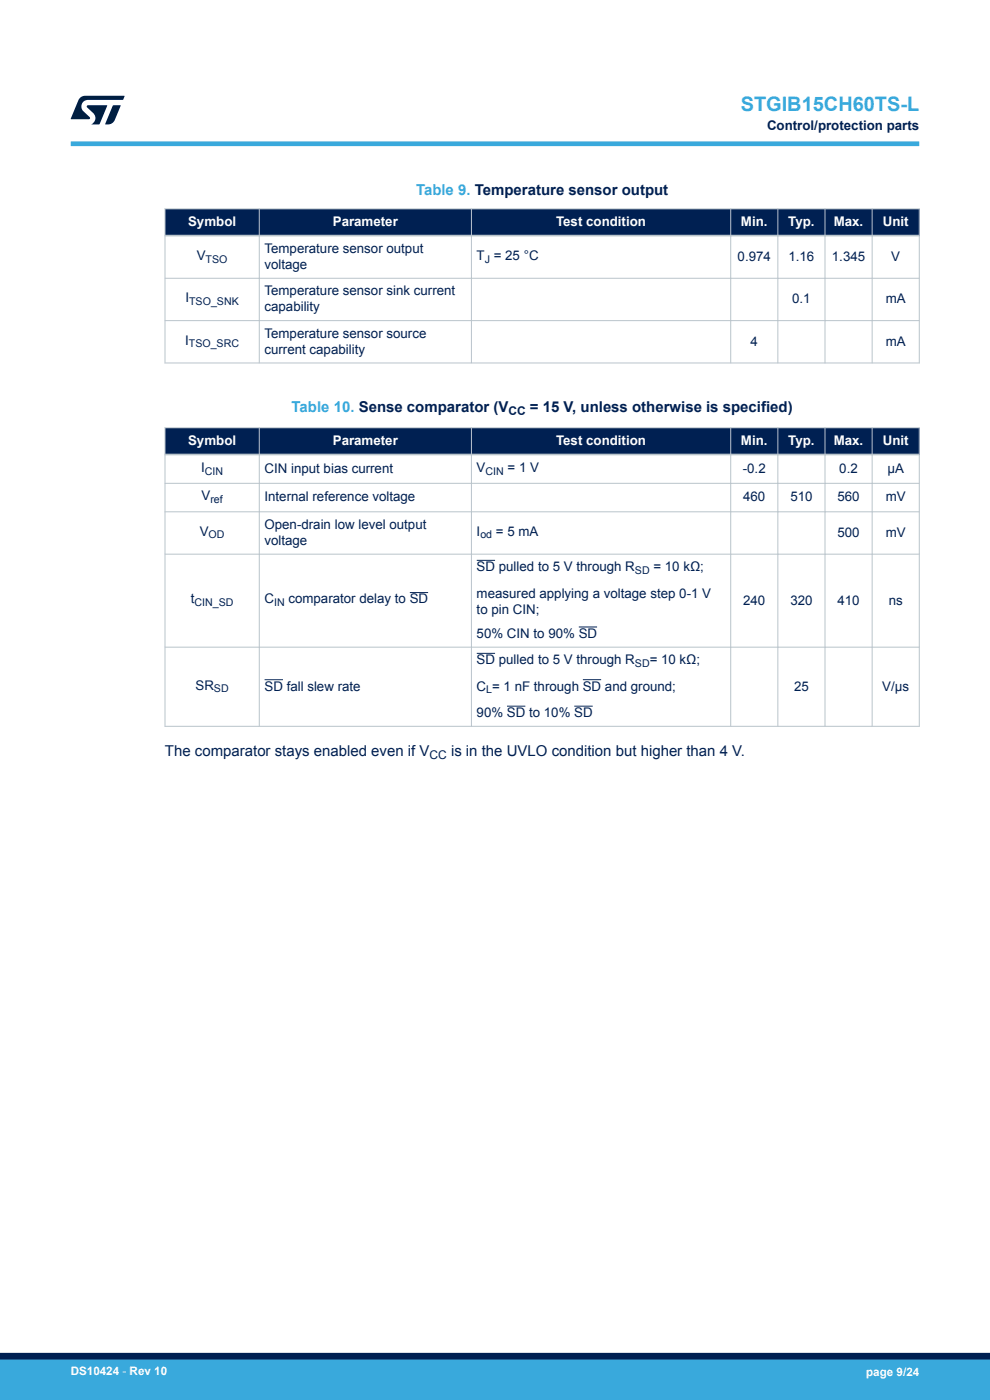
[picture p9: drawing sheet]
<svg xmlns="http://www.w3.org/2000/svg" width="210mm" height="297mm" viewBox="0 0 210 297" stroke-linecap="round" stroke-linejoin="round" font-family="sans-serif">
<defs><g id="words">
<text font-size="4.2" fill="#39a9dc" x="157.1" y="23.5">STGIB15CH60TS-L</text>
<g font-size="3.2" fill="#39a9dc">
<text x="88.2" y="41.3">Table 9. Temperature sensor output</text>
<text x="61.9" y="87.3">Table 10. Sense comparator (V</text>
</g>
<g font-size="3.2" fill="#002052">
<text x="112.4" y="87.3">= 15 V, unless otherwise is specified)</text>
<text x="35" y="160.4">The comparator stays enabled even if V</text>
<text x="95.7" y="160.4">is in the UVLO condition but higher than 4 V.</text>
</g>
<g font-size="2.8" fill="#002052">
<text x="162.7" y="27.5">Control/protection parts</text>
<text x="56.1" y="53.7">Temperature sensor output</text>
<text x="41.7" y="55.1">V</text>
<text x="56.1" y="57">voltage</text>
<text x="101.1" y="55.1">T = 25 °C</text>
<text x="156.5" y="55.4">0.974</text>
<text x="167.3" y="55.4">1.16</text>
<text x="176.5" y="55.4">1.345</text>
<text x="189.1" y="55.4">V</text>
<text x="39.3" y="64.1">I</text>
<text x="56.1" y="62.6">Temperature sensor sink current</text>
<text x="168" y="64.3">0.1</text>
<text x="187.9" y="64.3">mA</text>
<text x="56.1" y="71.6">Temperature sensor source</text>
<text x="56.1" y="66">capability</text>
<text x="39.3" y="73.1">I</text>
<text x="56.1" y="75">current capability</text>
<text x="159.2" y="73.3">4</text>
<text x="187.9" y="73.3">mA</text>
<text x="42.7" y="100.1">I</text>
<text x="56.1" y="100.3">CIN input bias current</text>
<text x="101.1" y="100.1">V</text>
<text x="107.7" y="100.1">= 1 V</text>
<text x="157.6" y="100.3">-0.2</text>
<text x="178" y="100.3">0.2</text>
<text x="188.2" y="100.3">µA</text>
<text x="42.7" y="106.1">V</text>
<text x="56.1" y="106.4">Internal reference voltage</text>
<text x="157.6" y="106.4">460</text>
<text x="167.6" y="106.4">510</text>
<text x="177.6" y="106.4">560</text>
<text x="187.9" y="106.4">mV</text>
<text x="42.4" y="113.7">V</text>
<text x="56.1" y="112.2">Open-drain low level output</text>
<text x="101.1" y="113.7">I</text>
<text x="105.2" y="113.7">= 5 mA</text>
<text x="177.6" y="113.9">500</text>
<text x="187.9" y="113.9">mV</text>
<text x="56.1" y="115.6">voltage</text>
<text x="101.1" y="121.2">SD pulled to 5 V through R</text>
<text x="138.6" y="121.2">= 10 kΩ;</text>
<text x="40.5" y="128">t</text>
<text x="56.1" y="128">C</text>
<text x="61.2" y="128">comparator delay to SD</text>
<text x="101.1" y="126.8">measured applying a voltage step 0-1 V</text>
<text x="101.1" y="130.2">to pin CIN;</text>
<text x="157.6" y="128.2">240</text>
<text x="167.6" y="128.2">320</text>
<text x="177.6" y="128.2">410</text>
<text x="188.5" y="128.2">ns</text>
<text x="101.1" y="135.3">50% CIN to 90% SD</text>
<text x="101.1" y="140.9">SD pulled to 5 V through R</text>
<text x="137.8" y="140.9">= 10 kΩ;</text>
<text x="41.5" y="146.3">SR</text>
<text x="56.1" y="146.5">SD fall slew rate</text>
<text x="101.1" y="146.5">C = 1 nF through SD and ground;</text>
<text x="168.4" y="146.5">25</text>
<text x="187.1" y="146.5">V/µs</text>
<text x="101.1" y="152.1">90% SD to 10% SD</text>
</g>
<g font-size="2.8" fill="#fff">
<text x="39.9" y="47.9">Symbol</text>
<text x="70.6" y="47.9">Parameter</text>
<text x="118" y="47.9">Test condition</text>
<text x="157.2" y="47.9">Min.</text>
<text x="167.2" y="47.9">Typ.</text>
<text x="176.9" y="47.9">Max.</text>
<text x="187.3" y="47.9">Unit</text>
<text x="39.9" y="94.4">Symbol</text>
<text x="70.6" y="94.4">Parameter</text>
<text x="118" y="94.4">Test condition</text>
<text x="157.2" y="94.4">Min.</text>
<text x="167.2" y="94.4">Typ.</text>
<text x="176.9" y="94.4">Max.</text>
<text x="187.3" y="94.4">Unit</text>
</g>
<g font-size="2.5" fill="#002052">
<text x="107.9" y="88">CC</text>
<text x="91.1" y="161">CC</text>
</g>
<g font-size="2.5" fill="#fff">
<text x="15" y="291.6">DS10424 - Rev 10</text>
<text x="183.7" y="291.9">page 9/24</text>
</g>
<g font-size="2.3" fill="#002052">
<text x="43.6" y="55.7">TSO</text>
<text x="102.8" y="55.7">J</text>
<text x="40.1" y="64.7">TSO_SNK</text>
<text x="40.1" y="73.7">TSO_SRC</text>
<text x="43.4" y="100.7">CIN</text>
<text x="103" y="100.7">CIN</text>
<text x="44.6" y="106.7">ref</text>
<text x="44.2" y="114.2">OD</text>
<text x="101.9" y="114.2">od</text>
<text x="134.7" y="121.7">SD</text>
<text x="41.3" y="128.6">CIN_SD</text>
<text x="58.1" y="128.6">IN</text>
<text x="134.7" y="141.5">SD</text>
<text x="45.4" y="146.8">SD</text>
<text x="103.1" y="147.1">L</text>
</g>
</g></defs>
<g fill="#002052">
<path d="M35 44.3h160v5.7h-160z" fill-rule="evenodd"/>
<path d="M35 44.3h160v5.7h-160z" fill-rule="evenodd"/>
</g>
<path d="M34.9 44.3h160.2M34.9 59h160.2M35 44.2v32.9M55 44.2v32.9M100 44.2v32.9M155 44.2v32.9M165 44.2v32.9M175 44.2v32.9M185 44.2v32.9M195 44.2v32.9M34.9 68h160.2M34.9 77h160.2" fill="none" stroke="#b9c4ca" stroke-width=".21"/>
<path d="M34.9 50h160.2" fill="none" stroke="#b9c4ca" stroke-width=".35"/>
<g fill="#002052">
<path d="M35 90.8h160v5.6h-160z" fill-rule="evenodd"/>
<path d="M35 90.8h160v5.6h-160z" fill-rule="evenodd"/>
</g>
<path d="M101.1 118.9h3.9M86.9 125.7h3.9M101.1 138.6h3.9M122.8 133h3.9M56.1 144.2h3.9M107.5 149.8h4M121.8 149.8h3.9M123.6 144.2h3.9" fill="none" stroke="#002052" stroke-width=".21"/>
<g fill="none" stroke="#b9c4ca" stroke-width=".21">
<path d="M34.9 90.8h160.2M35 90.6v63.6M55 90.6v63.6M100 90.6v63.6M155 90.6v63.6M165 90.6v63.6M175 90.6v63.6M185 90.6v63.6M195 90.6v63.6M34.9 102.5h160.2M34.9 108.6h160.2M34.9 117.6h160.2"/>
<path d="M34.9 137.3h160.2M34.9 154.1h160.2"/>
</g>
<path d="M34.9 96.4h160.2" fill="none" stroke="#b9c4ca" stroke-width=".35"/>
<path d="M15 30.5h180" fill="none" stroke="#39a9dc" stroke-width="1"/>
<g fill="#001e41">
<path d="M17.1 20.7l.9-.4 8.4 .1-.3 .8h-7.4a1.4 1.4 0 0 0-1.3 .8 1.4 1.4 0 0 0 .2 1.5l1.4 1.3v.4l-4 .1 1.6-4.1z"/>
<path d="M24 22.4h1.6l-1.3 3.1a1.54 1.54 0 0 1-1.4 .9l-.6-.1z"/>
<path d="M18.5 22.4h4.2l-1.6 4h-1.7a1.48 1.48 0 0 0 .4-2.4l-1.3-1.2z"/>
</g>
<g fill="#39a9dc">
<path d="M0 288.4h210v8.6h-210z" fill-rule="evenodd"/>
<path d="M-.1 288.4h210.2v4.4h-210.2z" fill-rule="evenodd"/>
</g>
<path d="M0 287.7h210" fill="none" stroke="#002052" stroke-width="1.4"/>
<use href="#words"/>
</svg>
